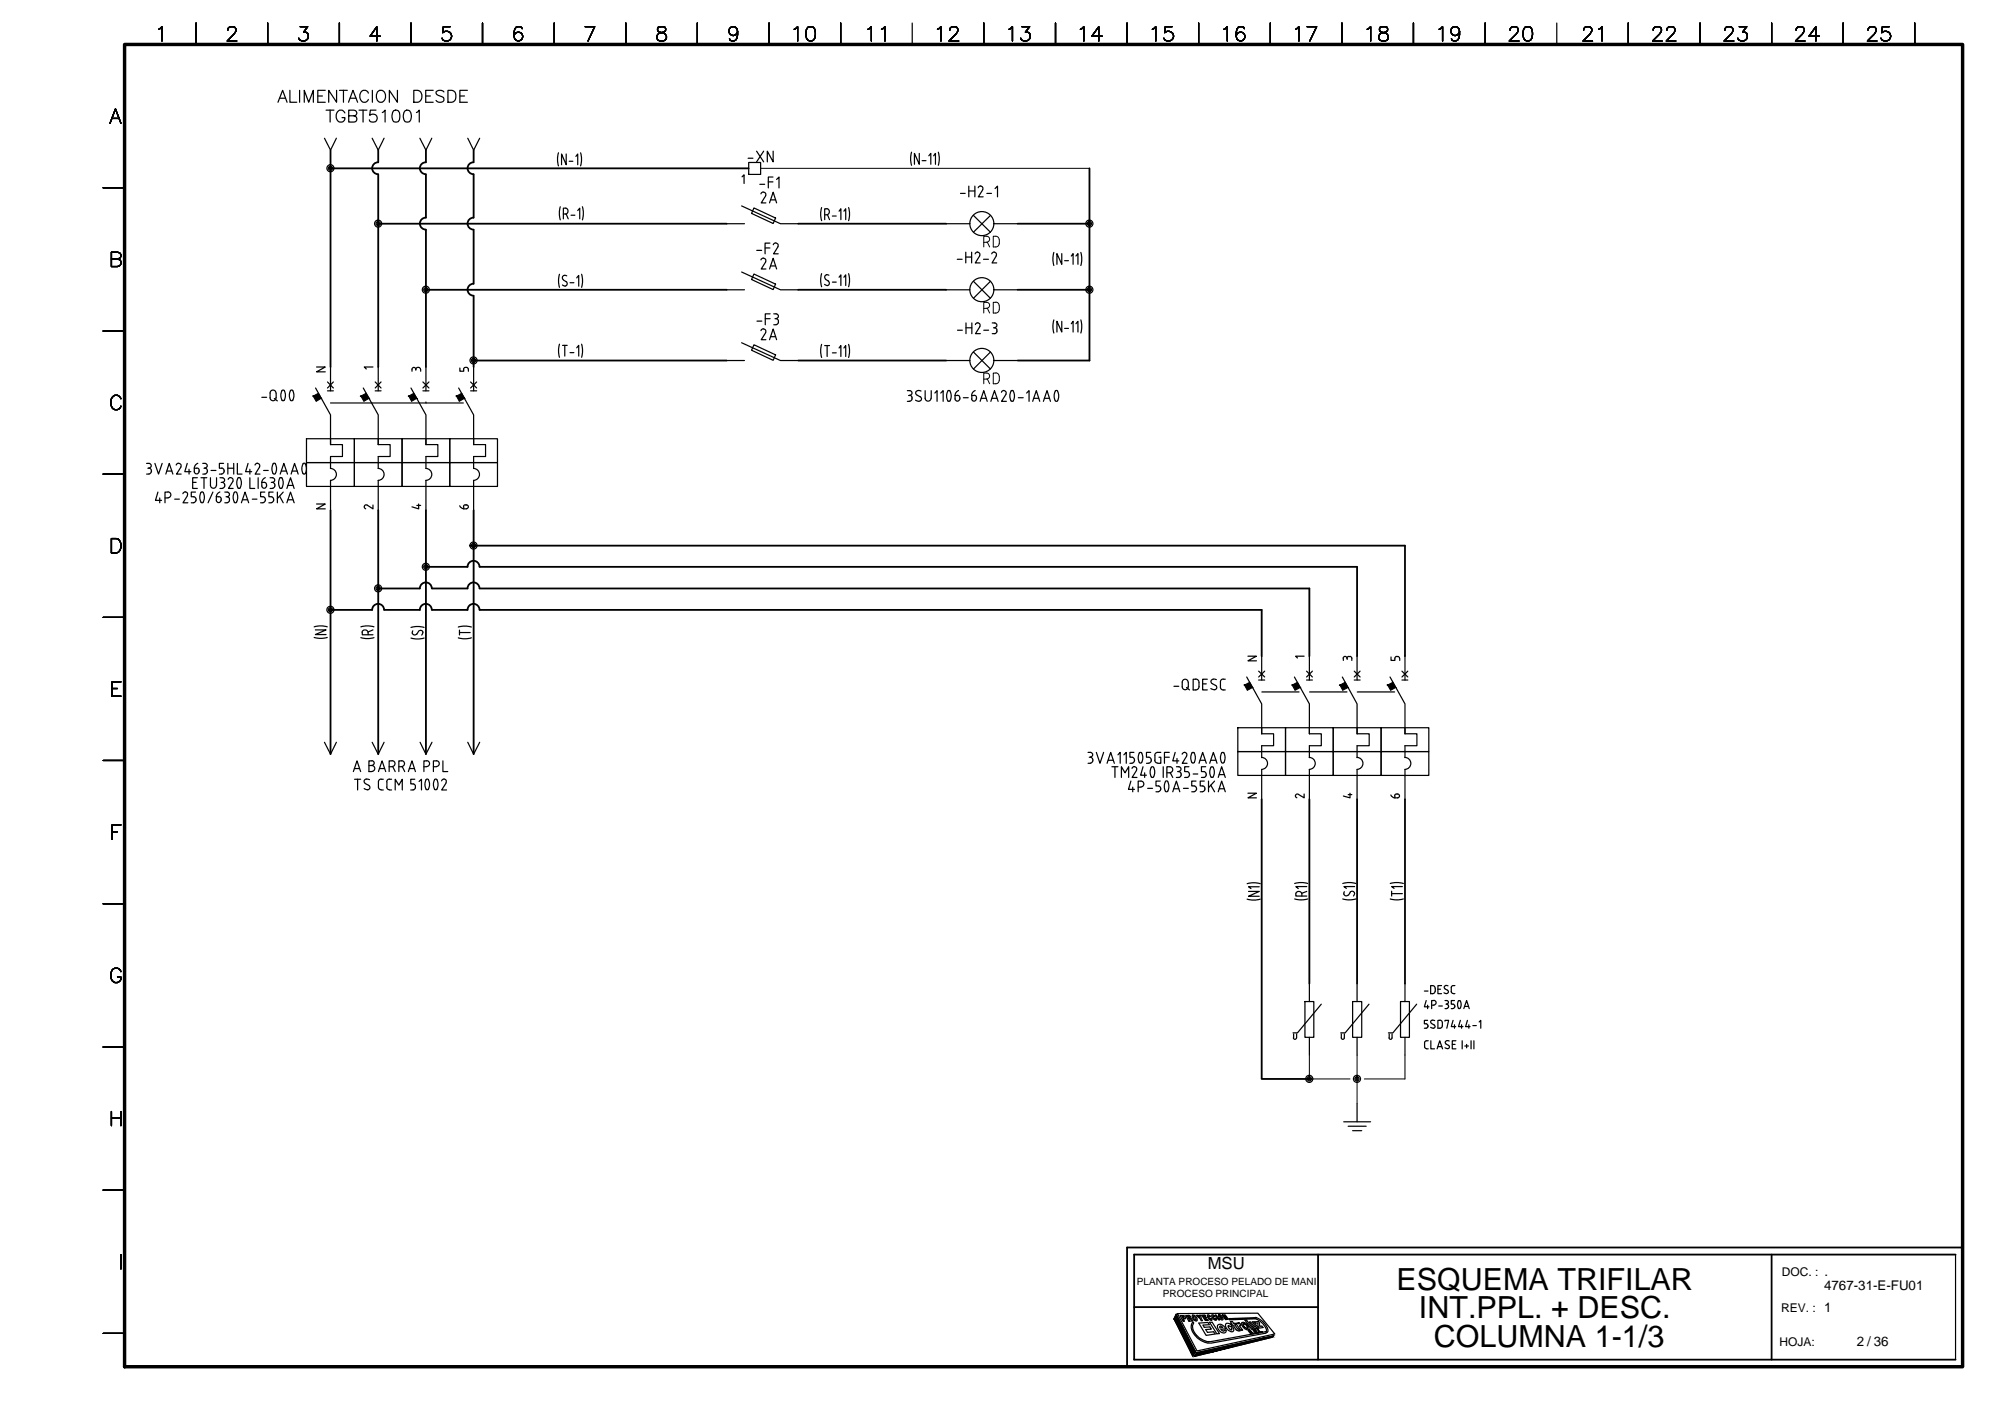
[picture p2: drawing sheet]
<svg xmlns="http://www.w3.org/2000/svg" width="420mm" height="297mm" viewBox="0 0 420 297" stroke-linecap="round" stroke-linejoin="round" font-family="sans-serif">
<defs><g id="words">
<g font-size="6.4">
<text x="292.5" y="270.2">ESQUEMA TRIFILAR</text>
<text x="297.2" y="276.1">INT.PPL. + DESC.</text>
<text x="300.3" y="282.2">COLUMNA 1-1/3</text>
</g>
<text font-size="3.5" x="253" y="265.7">MSU</text>
<g font-size="2.8">
<text x="382.1" y="270.3">4767-31-E-FU01</text>
<text x="388.9" y="282">2 / 36</text>
</g>
<g font-size="2.5">
<text x="373.2" y="267.3">DOC. : .</text>
<text x="373.1" y="274.9">REV. : 1</text>
<text x="372.7" y="281.9">HOJA:</text>
</g>
<g font-size="2.1">
<text x="238.1" y="269.2">PLANTA PROCESO PELADO DE MANI</text>
<text x="243.6" y="271.8">PROCESO PRINCIPAL</text>
</g>
</g></defs>
<g fill="none" stroke="#000" stroke-width=".38">
<path d="M69.2 31.5v45.4M69.2 35.3h87.6M79.2 31.5v2.5a1.25 1.25 0 0 0-1.3 1.2 1.25 1.25 0 0 0 1.3 1.3M79.2 36.5v40.4M89.2 34a1.25 1.25 0 0 0-1.3 1.2 1.25 1.25 0 0 0 1.3 1.3M89.2 31.5v2.5M89.2 36.5v9.1M99.2 31.5v2.5a1.25 1.25 0 0 0-1.3 1.2 1.25 1.25 0 0 0 1.3 1.3M99.2 36.5v9.1a1.25 1.25 0 0 0-1.3 1.2 1.25 1.25 0 0 0 1.3 1.3M228.2 35.3v40.2h-15M79.2 46.9h73M89.2 45.6a1.25 1.25 0 0 0-1.3 1.2 1.25 1.25 0 0 0 1.3 1.3"/>
<path d="M89.2 48.1v28.8M99.2 48.1v11.3a1.25 1.25 0 0 0-1.3 1.3 1.25 1.25 0 0 0 1.3 1.2M167.2 46.9h31M213.2 46.9h15M89.2 60.7h63M99.2 62v14.9M99.2 75.5h53M167.2 60.7h31M167.2 75.5h31M213.2 60.7h15M69.2 106.9v51.1M79.2 106.9v51.1"/>
<path d="M89.2 106.9v51.1M89.2 118.7h8.7M98.4 114.3h195.9v23.2M99.2 106.9v51.1M100.4 118.7a1.25 1.25 0 0 0-1.2-1.2 1.25 1.25 0 0 0-1.3 1.2M100.5 118.7h183.7v18.8M80.4 127.7a1.25 1.25 0 0 0-1.2-1.2 1.25 1.25 0 0 0-1.3 1.2l-8.7 .1M90.4 127.7a1.25 1.25 0 0 0-1.2-1.2 1.25 1.25 0 0 0-1.3 1.2l-7.4 .1M90.4 123.3a1.25 1.25 0 0 0-1.2-1.3 1.25 1.25 0 0 0-1.3 1.3h-8.7M100.4 127.7a1.25 1.25 0 0 0-1.2-1.2 1.25 1.25 0 0 0-1.3 1.2l-7.4 .1M100.4 123.3a1.25 1.25 0 0 0-1.2-1.3 1.25 1.25 0 0 0-1.3 1.3h-7.4M100.5 127.8h163.8v9.7"/>
<path d="M100.5 123.3h173.7v14.2M264.3 167.4v58.6h9.9M274.2 167.4v38.6M284.2 167.4v38.6M294.3 167.4v38.6M237.5 273.8h38.6M276.1 262.8v22M371.1 262.8v22M409.6 262.8h-172.1v22h172.1M411.1 261.3h-175v25"/>
</g>
<g fill="none" stroke="#000" stroke-width=".25">
<path d="M33.2 6.1l.7-.5v3M41.1 4.8v4.5M47.7 6.3a.65 .65 0 0 1 .6-.7h.6a.71 .71 0 0 1 .4 1.1l-1.7 1.9h2M56.1 4.8v4.5M60.7 18.9v2.5h1.5M62.8 18.9v2.5M62.9 5.6h1.5l-.8 1.1a.93 .93 0 0 1 1 .9 .93 .93 0 0 1-.9 1 .93 .93 0 0 1-1.1-.6M68.1 18.9h-1.5v2.5h1.5M70.5 18.9v2.5l-1.7-2.5v2.5M71.1 4.8v4.5M71.1 18.9h1.6M71.9 18.9v2.5"/>
<path d="M77.1 19.5a.91 .91 0 0 0-1-.6 .91 .91 0 0 0-.7 1 1.12 1.12 0 0 0 .2 1.1 1.12 1.12 0 0 0 1.2 .3l.3-.5M78 18.9v2.5M79.1 19.3a1.05 1.05 0 0 1 1.3-.2 1.05 1.05 0 0 1 .3 1.3 .95 .95 0 0 1-.9 1 .95 .95 0 0 1-1-1zM79.6 7.6h-2.1l1.4-2v3M83.2 18.9v2.5l-1.7-2.5v2.5M86.1 4.8v4.5M86.7 18.9h.8a1.32 1.32 0 0 1 .9 1.3 1.32 1.32 0 0 1-.9 1.2h-.8zM90.7 18.9h-1.5v2.5h1.5M93 19.3a1.12 1.12 0 0 0-1.7 0 .62 .62 0 0 0 .5 .7l1 .4a.59 .59 0 0 1 0 .9 1.11 1.11 0 0 1-1.5-.3M93.8 18.9h.9a1.35 1.35 0 0 1 .8 1.3 1.35 1.35 0 0 1-.8 1.2h-.9zM94.3 5.6h-1.4l-.2 1.3a1.06 1.06 0 0 1 1.6-.1 1.06 1.06 0 0 1-.2 1.6 1.06 1.06 0 0 1-1.5-.4M97.9 18.9h-1.6v2.5h1.6"/>
<path d="M101.1 4.8v4.5M109.4 6a.88 .88 0 0 0-1.3-.3 2.77 2.77 0 0 0-.3 2.4 .91 .91 0 0 0 1.5 .2 .91 .91 0 0 0-.4-1.5 .91 .91 0 0 0-1.2 .8M116.1 4.8v4.5M122.6 5.6h2l-1.4 3M131.1 4.8v4.5M137.9 5.7a.63 .63 0 0 0 .2 1 1.2 1.2 0 0 1 1.5 1.3 1.03 1.03 0 0 1-1.2 .6 1.03 1.03 0 0 1-.8-1 1.27 1.27 0 0 1 1.4-.9 .63 .63 0 0 0 .3-1l-.4-.1zM146.1 4.8v4.5M154.5 6.6a.91 .91 0 0 1-1.3 .7 .91 .91 0 0 1-.3-1.4 .91 .91 0 0 1 1.5 .1 2.77 2.77 0 0 1-.3 2.4 .81 .81 0 0 1-1.3-.3M161.1 4.8v4.5M166.3 6.1l.8-.5v3M169.2 5.7a1.02 1.02 0 0 1 1.5 .4 2.57 2.57 0 0 1-.3 2.3 .94 .94 0 0 1-1.5-.4 2.57 2.57 0 0 1 .3-2.3zM176.1 4.8v4.5"/>
<path d="M181.8 6.1l.7-.5v3M184.6 6.1l.7-.5v3M191.1 4.8v4.5M196.4 6.1l.7-.5v3M198.9 6.3a.65 .65 0 0 1 .6-.7h.6a.71 .71 0 0 1 .4 1.1l-1.7 1.9h2M206.1 4.8v4.5M211.3 6.1l.8-.5v3M214.1 5.6h1.6l-.9 1.1a.94 .94 0 0 1 1 .9 .94 .94 0 0 1-.9 1 .86 .86 0 0 1-1.1-.6M221.1 4.8v4.5M226.3 6.1l.7-.5v3M230.9 7.6h-2.2l1.4-2v3M236.1 4.8v4.5"/>
<path d="M241.4 6.1l.7-.5v3M245.5 5.6h-1.4l-.2 1.3a1.07 1.07 0 0 1 1.7 0 1.07 1.07 0 0 1-.3 1.6 1.07 1.07 0 0 1-1.5-.5M251.1 4.8v4.5M256.3 6.1l.8-.5v3M260.6 6a.88 .88 0 0 0-1.3-.3 2.77 2.77 0 0 0-.2 2.4 .93 .93 0 0 0 1.5 .2 .93 .93 0 0 0-.4-1.5 .93 .93 0 0 0-1.3 .8M266.1 4.8v4.5M271.4 6.1l.6-.5v3M273.8 5.6h2l-1.5 3M281.1 4.8v4.5M286.4 6.1l.7-.5v3M289.1 5.7a.63 .63 0 0 0 .3 1 1.19 1.19 0 0 1 1.4 1.3 1.03 1.03 0 0 1-1.2 .6 1.03 1.03 0 0 1-.8-1 1.29 1.29 0 0 1 1.4-.9 .63 .63 0 0 0 .3-1l-.4-.1zM296.1 4.8v4.5"/>
<path d="M301.4 6.1l.7-.5v3M305.7 6.6a.93 .93 0 0 1-1.3 .7 .93 .93 0 0 1-.3-1.4 .93 .93 0 0 1 1.5 .1 2.77 2.77 0 0 1-.3 2.4 .81 .81 0 0 1-1.3-.3M311.1 4.8v4.5M316.3 6.3a.65 .65 0 0 1 .5-.7h.6a.71 .71 0 0 1 .5 1.1l-1.8 1.9h2M319.4 5.7a1.02 1.02 0 0 1 1.5 .4 2.57 2.57 0 0 1-.3 2.3 .94 .94 0 0 1-1.5-.4 2.57 2.57 0 0 1 .3-2.3zM326.1 4.8v4.5M331.7 6.3a.74 .74 0 0 1 .6-.7h.5a.71 .71 0 0 1 .5 1.1l-1.7 1.9h2M334.8 6.1l.7-.5v3M341.1 4.8v4.5M346.3 6.3a.74 .74 0 0 1 .6-.7h.5a.7 .7 0 0 1 .5 1.1l-1.8 1.9h2M349.1 6.3a.65 .65 0 0 1 .6-.7h.6a.71 .71 0 0 1 .4 1.1l-1.7 1.9h2M356.1 4.8v4.5"/>
<path d="M361.3 6.3a.65 .65 0 0 1 .5-.7h.6a.71 .71 0 0 1 .5 1.1l-1.8 1.9h2M364.3 5.6h1.6l-.9 1.1a.94 .94 0 0 1 1 .9 .94 .94 0 0 1-.9 1 .93 .93 0 0 1-1.1-.6M371.1 4.8v4.5M376.2 6.3a.74 .74 0 0 1 .6-.7h.5a.71 .71 0 0 1 .5 1.1l-1.7 1.9h2M381.1 7.6h-2.2l1.4-2v3M386.1 4.8v4.5M391.3 6.3a.74 .74 0 0 1 .6-.7h.5a.71 .71 0 0 1 .4 1.1l-1.7 1.9h2M395.7 5.6h-1.4l-.2 1.3a1.07 1.07 0 0 1 1.7 0 1.07 1.07 0 0 1-.3 1.6 1.07 1.07 0 0 1-1.5-.5M401 4.8v4.5M21.6 39.3h4.5M23 25.8l1.2-3 1.1 3M23.5 24.8h1.4"/>
<path d="M58.2 21.4l1-2.5 .9 2.5M58.6 20.6h1.2M63.7 21.4v-2.5l1 2.5 .9-2.5v2.5M66.6 20.1h.9M68 29l1.2 2.5 1.3-2.5M68.3 23.1h1.6M69.1 23.1v2.5M72.2 23.7a.94 .94 0 0 0-1-.6 .94 .94 0 0 0-.8 .9 1.12 1.12 0 0 0 .3 1.2 1.12 1.12 0 0 0 1.2 .3l.3-.5v-.4h-.6M73 21.4l.9-2.5 1 2.5M73 24.3l1.5-.1a.58 .58 0 0 0 0-1l-1.5-.1v2.5h1.1a.66 .66 0 0 0 .7-.7 .66 .66 0 0 0-.7-.6M73.3 20.6h1.3M75.2 23.1h1.6"/>
<path d="M76 23.1v2.5M77.9 29l1.3 2.5 1.2-2.5M78.8 23.1h-1.2l-.2 1.1a.88 .88 0 0 1 1.4-.1 .88 .88 0 0 1-.1 1.3 .88 .88 0 0 1-1.3-.3M80.1 23.6l.6-.5v2.5M82.4 23.2a.82 .82 0 0 1 1.3 .4 2.33 2.33 0 0 1-.3 1.9 .86 .86 0 0 1-1.2-.4 2.12 2.12 0 0 1 .2-1.9zM84.9 23.2a.78 .78 0 0 1 1.1 .4 1.97 1.97 0 0 1-.2 1.9 .86 .86 0 0 1-1.2-.4 1.97 1.97 0 0 1 .3-1.9zM87.2 23.6l.6-.5v2.5M87.9 29l1.3 2.5 1.2-2.5M89.2 20.1h.9M96.3 20.1h1M98 29l1.2 2.5 1.3-2.5M117 32l-.2 1.4 .2 1.4"/>
<path d="M118.6 32.3v2.2l-1-2.2v2.2M119.2 33.8h.8M120.6 32.8l.4-.5v2.2M121.6 32l.2 1.4-.2 1.4M155.4 37l.4-.4v1.8M156.7 33.1h1M156.8 34h2.5v2.5h-2.5zM158.5 31.7l1.4 2.2M159.1 38.6h1.1M159.9 31.7l-1.4 2.2M160.9 38.1h1M161.9 37.1h-1v2.3"/>
<path d="M161.9 31.7v2.2l-1.2-2.2v2.2M162.7 37.6l.5-.5v2.3M190.9 31.9l-.2 1.4 .2 1.3M192.5 32.1v2.3l-1-2.3v2.3M193.1 33.7h.8M194.5 32.6l.5-.5v2.3M195.6 32.6l.3-.5v2.3M196.5 31.9l.2 1.4-.2 1.3M202.9 39v2.2M204.2 39v2.2M205.4 39l.4 .2v.5M205.4 38.9l-.5 .4"/>
<path d="M205.8 39.8l-.9 1.4h1M208.4 39.5l.5-.5v2.2M23.3 54.3h1.3l.4-.2a.68 .68 0 0 0 0-1.1l-1.7-.2v3h1.3l.4-.1a.77 .77 0 0 0 .3-.9 .77 .77 0 0 0-.7-.5M117.2 57.4l-.2 1.4 .2 1.4M117.4 43.3l-.2 1.4 .2 1.4M117.8 59.7l.6 .2M118 44.8h.5a.63 .63 0 0 0 .5-.6 .63 .63 0 0 0-.5-.6h-.5v2.2M118 58.7l.6 .3M118.2 57.7a.51 .51 0 0 0-.4 .4 .51 .51 0 0 0 .2 .5M118.2 57.7l.5 .1M118.6 59l.2 .3a.47 .47 0 0 1-.4 .6M118.6 44.8l.4 1"/>
<path d="M119.4 59.2h.8M119.6 45.1h.8M120.8 58.2l.4-.5v2.2M121 44.1l.4-.5v2.2M121.8 57.4l.2 1.4-.2 1.4M122 43.3l.2 1.4-.2 1.4M152.2 46.9h3.7M155.3 43.1l8.2 3.8h3.7M155.3 57l8.2 3.7h3.7M157.9 43.6l4.5 2.1-.5 1.1-4.5-2.1zM157.9 57.4l4.5 2.1-.5 1.2-4.5-2.2zM158.5 52.5h1"/>
<path d="M159.9 40.2l-.5 .4M159.9 54.1l-.5 .3M159.9 40.3l.5 .2-.1 .5M159.9 54.1l.5 .3-.1 .4M160.2 51.9h1.1M160.4 41l-1 1.5h1M160.4 54.9l-1 1.4h1M161.2 42.5l.7-2.2 .8 2.2M161.2 56.3l.7-2.2 .8 2.2M161.3 50.9h-1.1v2.3M161.4 41.9h1M161.4 55.7h1"/>
<path d="M162.5 50.9l-.5 .4M162.5 50.9l.4 .3v.5M163 51.7l-1 1.5h1M172.1 43.5l-.2 1.4 .2 1.3M172.1 57.3l-.2 1.4 .2 1.4M172.7 45h.5M172.9 58.5l.6 .4M173.1 57.5l.5 .2M173.1 57.6a.51 .51 0 0 0-.4 .4 .51 .51 0 0 0 .3 .5M173.2 43.7a.63 .63 0 0 1 .5 .6 .63 .63 0 0 1-.5 .7M173.2 43.7h-.5v2.3M173.3 45l.5 1"/>
<path d="M173.5 58.9a.53 .53 0 0 1 0 .8 .53 .53 0 0 1-.8-.1M174.3 45.3h.8M174.3 59.1h.8M175.7 44.2l.4-.5v2.3M175.7 58.1l.4-.5v2.2M176.8 44.2l.3-.5v2.3M176.8 58.1l.3-.5v2.2M177.7 43.5l.2 1.4-.2 1.3M177.7 57.3l.2 1.4-.2 1.4M198.2 46.9h5M200.5 54.3h1M201.2 40.5h1"/>
<path d="M202.3 52.8v2.3M202.3 53.8h1.2M202.9 40h1.3M203.5 52.8v2.3M203.9 45.1l3.5 3.5M203.9 58.9l3.5 3.6M204.8 52.8l.4 .3v.5M204.8 52.8l-.6 .4M205.2 53.6l-.9 1.5h1M206 54.3h1M206.7 40.5h1M207.4 45.1l-3.5 3.5"/>
<path d="M207.4 58.9l-3.5 3.6M208.2 46.9h5M208.2 52.8l.5 .3-.1 .5M208.2 52.8l-.5 .4M208.7 53.6l-.9 1.5h1M220.7 52.9l-.2 1.4 .2 1.3M222.4 53.1v2.3l-1-2.3v2.3M223 54.6h.8M224.4 53.6l.4-.5v2.3M225.4 53.6l.4-.5v2.3M226.4 52.9l.2 1.4-.2 1.3M21.6 69.3h4.5"/>
<path d="M66.3 76.9h1.8l-1.8 1h1.8M69.2 76.9v5M78.1 76.9h-1.8l.4 .4M79.2 76.9v5M86.3 77.4v.4M87.1 77.4v.2M87.7 77l.4 .4M87.7 77a.45 .45 0 0 0-.6 .4 .4 .4 0 0 0-.4-.4 .4 .4 0 0 0-.4 .4M88.1 77.4v.4M89.2 76.9v5M96.3 77.1v.7h.8v-.4M97.1 77.4a.52 .52 0 0 1 .5-.4 .52 .52 0 0 1 .5 .4"/>
<path d="M98.1 77.4v.4M99.2 76.9v5M117.2 72.1l-.2 1.4 .2 1.3M117.8 72.3h1M118.3 72.3v2.3M119.4 73.9h.8M120.8 72.9l.4-.6v2.3M121.8 72.1l.2 1.4-.2 1.3M152.2 60.7h3.7M152.2 75.5h3.7M155.3 71.8l8.2 3.7h3.7M157.9 72.2l4.5 2.1-.5 1.2-4.5-2.1z"/>
<path d="M158.6 67.3h1M159.9 68.9l-.5 .4M159.9 68.9l.5 .3-.1 .5M160.3 66.8h1M160.4 69.7l-1 1.5h1M161.2 71.2l.7-2.3 .8 2.3M161.3 65.7h-1v2.3M161.4 70.5h1M162.1 65.7h.5M162.1 68h.5M162.3 66.8h.3M162.6 65.7a.49 .49 0 0 1 .4 .5 .49 .49 0 0 1-.4 .5"/>
<path d="M162.6 66.8l.4 .2v.2M163 67.3a.55 .55 0 0 1-.4 .7M172.1 72.1l-.2 1.4 .2 1.4M172.7 72.4h1.1M173.2 72.4v2.3M174.3 73.9h.8M175.7 72.9l.4-.5v2.3M176.8 72.9l.3-.5v2.3M177.7 72.1l.2 1.4-.2 1.4M198.2 60.7h5M198.2 75.5h5M200.5 69.2h1.1"/>
<path d="M202.3 67.6v2.3M202.3 68.7h1.3M203.6 67.6v2.3M203.9 73.7l3.5 3.6M204.8 67.6l.4 .3v.5M204.8 67.6l-.5 .4M205.2 68.4l-.9 1.5h1M206.1 69.2h1M207.4 73.7l-3.5 3.6M207.8 67.6h.5M207.8 69.9h.5M208.1 68.7h.2"/>
<path d="M208.2 60.7h5M208.2 75.5h5M208.3 67.6a.49 .49 0 0 1 .5 .5 .49 .49 0 0 1-.5 .5 .63 .63 0 0 1 .5 .8M208.8 69.4l-.2 .4-.3 .1M220.7 67l-.2 1.4 .2 1.4M222.4 67.3v2.3l-1-2.3v2.3M223 68.8h.8M224.4 67.8l.4-.5v2.3M225.4 67.8l.4-.5v2.3M226.4 67l.2 1.4-.2 1.4M21.6 99.3h4.5M25.3 83.5a1.09 1.09 0 0 0-1.2-.7 1.09 1.09 0 0 0-.9 1.1 1.3 1.3 0 0 0 .3 1.5 1.3 1.3 0 0 0 1.4 .3l.4-.6"/>
<path d="M30.7 97.1h.5a.49 .49 0 0 1 .5 .5 .49 .49 0 0 1-.5 .4l.4 .3 .1 .2M30.7 99.3h.5M31 98.1h.2M31.7 98.8l-.3 .4-.2 .1M31.7 98.6v.2M32.4 97.1l.8 2.2 .8-2.2M34.7 99.3l.7-2.2 .8 2.2M34.9 98.7h1.1M37.4 97l-.5 .4M37.5 97.1l.4 .2v.5M37.9 97.8l-.9 1.5h.9M39.2 97.1l-.5 1.7h1.3"/>
<path d="M39.6 98.3v1M41.2 98.1h-.5v.7a.49 .49 0 0 0 .5 .5 .49 .49 0 0 0 .5-.5M41.2 98a.53 .53 0 0 1 .5 .8M41.4 97.1a1.12 1.12 0 0 0-.7 .9M42.5 97.1h.4a.49 .49 0 0 1 .5 .5 .49 .49 0 0 1-.5 .4l.4 .3 .1 .2M42.5 99.3h.4M42.7 98.1h.2M43.4 98.8l-.2 .4-.3 .1M43.4 98.6v.2M44.2 98.6h1M45.9 99.3h.6M46.4 98l.5 .3v.2"/>
<path d="M46.8 97.1h-.9v1h.6M46.9 98.8l-.2 .4-.3 .1M47 98.6v.2M47.7 98.1h1.3M47.7 97.1v2.2M49 97.1v2.2M49.7 97.1v2.2h1M52 97.1l-.6 1.7h1.3M52.3 98.3v1M53.9 97.1l.3 .1 .2 .5-1 1.6h1.1M53.9 97l-.5 .4M54.8 83.2h1.1"/>
<path d="M55.2 98.6h1M56.6 83.3a.61 .61 0 0 0 .6 .6 .61 .61 0 0 0 .6-.6M57.2 97.2a1.7 1.7 0 0 0 .2 2.1l.3-.1M57.5 83.5l.6 .5M57.7 97.2a2.1 2.1 0 0 1 0 2M57.7 97.2l-.3-.2-.2 .2M57.8 82.3a.61 .61 0 0 0-.6-.6 .61 .61 0 0 0-.6 .6v1.1M57.8 82.3v1.1M58.7 99.3l.8-2.2 .7 2.2M58.9 98.7h1.1M59.2 81.7h.1a1.53 1.53 0 0 1 0 2.2 1.66 1.66 0 0 1-.1-2.2zM60.9 81.7h.2a1.53 1.53 0 0 1 0 2.2 1.66 1.66 0 0 1-.2-2.2z"/>
<path d="M61 99.3l.7-2.2 .8 2.2M61.2 98.7h1M63.5 97.2a1.7 1.7 0 0 0 .2 2.1l.3-.1 .1-.4a2.1 2.1 0 0 0-.2-1.6M64 97.2l-.3-.2-.3 .2M64.2 96.9h10v5h-10zM64.2 91.9h10v5h-10zM66.1 81.3l3.1 5.6v6.2M68.6 80l1.2 1.3M68.6 81.9h1.2M69.2 93.1h2.5v2.5h-2.5v2.5a1.25 1.25 0 0 1 1.3 1.3 1.25 1.25 0 0 1-1.3 1.2v6.3M69.2 91.9v1.2M69.2 84.4h27.8"/>
<path d="M69.8 80l-1.2 1.3M74.2 96.9h10v5h-10zM74.2 91.9h10v5h-10zM76.1 81.3l3.1 5.6v6.2M78.6 81.9h1.2M78.6 80l1.2 1.3M79.2 93.1h2.5v2.5h-2.5v2.5a1.25 1.25 0 0 1 1.2 1.3 1.25 1.25 0 0 1-1.2 1.2v6.3M79.2 91.9v1.2M79.8 80l-1.2 1.3M84.2 96.9h10v5h-10zM84.2 91.9h10v5h-10zM86.1 81.3l3.1 5.6v6.2"/>
<path d="M88.6 81.9h1.2M88.6 80l1.2 1.3M89.2 98.1a1.25 1.25 0 0 1 1.2 1.3 1.25 1.25 0 0 1-1.2 1.2M89.2 93.1h2.5v2.5h-2.5v2.5M89.2 84.4h.1M89.2 91.9v1.2M89.8 80l-1.2 1.3M94.2 96.9h10v5h-10zM94.2 91.9h10v5h-10zM96.1 81.3l3.1 5.6v6.2M98.6 81.9h1.2M98.6 80l1.2 1.3"/>
<path d="M99.2 93.1h2.5v2.5h-2.5v2.5a1.25 1.25 0 0 1 1.2 1.3 1.25 1.25 0 0 1-1.2 1.2v6.3M99.2 91.9v1.2M99.8 80l-1.2 1.3M190 81.8h.5a.49 .49 0 0 1 .5 .5 .49 .49 0 0 1-.5 .5 .63 .63 0 0 1 .5 .6 .63 .63 0 0 1-.5 .6M190 84.1h.6M190.3 82.8h.3M191.8 83.8l.7 .3M192.1 82.8l.7 .3M192.3 81.8a.49 .49 0 0 0-.5 .4 .49 .49 0 0 0 .3 .6M192.3 81.8l.6 .1M192.7 83.1a.49 .49 0 0 1 .3 .6 .49 .49 0 0 1-.5 .3M193.8 81.8v1.6a.61 .61 0 0 0 .6 .6 .61 .61 0 0 0 .6-.6"/>
<path d="M195 81.8v1.6M195.8 82.3l.5-.5v2.3M197 82.3l.5-.5v2.3M198.5 82a1.7 1.7 0 0 0 .2 2.1l.3-.2 .1-.3a2.1 2.1 0 0 0-.1-1.6M199 81.9l-.3-.1-.2 .1M200.5 82.8a.44 .44 0 0 1 .5 .5M200.5 82.8h-.5v.7a.49 .49 0 0 0 .5 .5 .49 .49 0 0 0 .5-.5M200.8 81.8a1.12 1.12 0 0 0-.8 1M201.1 83.3v.3M201.8 83.3h1M204 82.8h-.4l-.1 .7a.49 .49 0 0 0 .5 .5 .49 .49 0 0 0 .5-.5M204 82.8a.53 .53 0 0 1 .5 .8"/>
<path d="M204.3 81.8a1.12 1.12 0 0 0-.8 1M205.3 84.1l.8-2.3 .7 2.3M205.5 83.4h1.1M207.5 84.1l.8-2.3 .8 2.3M207.7 83.4h1.1M210.3 81.8l.4 .3v.5M210.3 81.8l-.5 .4M210.7 82.6l-.9 1.5h1M211.8 82a1.7 1.7 0 0 0 .2 2.1l.3-.2M212.2 82a2.1 2.1 0 0 1 0 1.9M212.3 81.9l-.3-.1-.3 .1M213.3 83.3h1"/>
<path d="M215 82.3l.5-.5v2.3M216.3 84.1l.8-2.3 .7 2.3M216.5 83.4h1.1M218.5 84.1l.8-2.3 .7 2.3M218.8 83.4h1M221 82a1.7 1.7 0 0 0 .3 2.1l.2-.2M221.5 82a2.1 2.1 0 0 1 0 1.9M221.5 81.9l-.2-.1-.3 .1M23.3 112.8h1.1a1.63 1.63 0 0 1 .6 2.6l-.2 .3-.4 .1h-1.1zM33.1 103.1l-.5 1.7h1.2M33.5 104.3v1M34.6 104.3h.6"/>
<path d="M35.2 103a.61 .61 0 0 1 .6 .7 .61 .61 0 0 1-.6 .6M35.2 103.1h-.6v2.2M36.6 104.6h1M38.3 103.4a.5 .5 0 0 1 .7-.3 .5 .5 0 0 1 .2 .7M39.3 103.8l-1 1.5h1M40.1 105.3h.5M40.4 101h.7M40.5 104.1l.5 .2v.2M41 103.1h-.9v1h.5M41 104.8l-.2 .4-.3 .1M41.1 104.6v.2M41.3 100.1h-.9v2.2h.9"/>
<path d="M42.1 103.2l.4-.1 .2 .5a2.1 2.1 0 0 1-.1 1.6M42.1 105.2l.2 .1 .3-.1M42.1 103.2a2.1 2.1 0 0 0 0 2M42.1 100.1h1.2M42.7 100.1v2.2M44.1 100.1v1.6a.61 .61 0 0 0 .6 .6 .61 .61 0 0 0 .6-.6M44.6 103.1l-1 2.2M45.3 104.8a.49 .49 0 0 0 .5 .5 .49 .49 0 0 0 .5-.5M45.3 104.1h.5a.53 .53 0 0 1 .5 .7M45.3 104.1v.7M45.4 100.1v1.6M46.1 103.1a1.12 1.12 0 0 0-.8 .9"/>
<path d="M46.1 100.1h.5M46.1 102.3h.5M46.3 101h.3M46.6 100.1a.49 .49 0 0 1 .4 .5 .49 .49 0 0 1-.4 .4l.4 .3v.2M47 101.8l-.2 .4-.2 .1M47.1 103.1h.5a.49 .49 0 0 1 .5 .5 .49 .49 0 0 1-.5 .5M47.1 101.6v.2M47.3 104.1h.3M47.6 104.1l.4 .2 .1 .2M48.1 104.8l-.3 .4-.7 .1M48.1 104.6v.2M48.3 100l-.5 .4"/>
<path d="M48.3 100.1l.5 .2v.5M48.8 100.8l-.9 1.5h.9M49.1 105.2l.2 .1 .3-.1M49.5 103.2a2.1 2.1 0 0 1 0 2M49.6 103.2l-.3-.2a1.55 1.55 0 0 0-.2 2.2M49.8 100.2l.4-.1 .3 .4a2.1 2.1 0 0 1-.2 1.6M49.8 102.2l.3 .1 .2-.1M49.8 100.2a2.1 2.1 0 0 0 0 1.9M50.6 105.3l.7-2.2 .8 2.2M50.8 104.7h1.1M52.3 100.1v2.2h1.1M52.8 104.6h1"/>
<path d="M54.1 100.1v2.2M54.8 101v.8a.49 .49 0 0 0 .5 .5 .49 .49 0 0 0 .5-.5M54.8 101h.5M55.3 101.1a.44 .44 0 0 1 .5 .5M55.5 103.1h-.9v1h.7l.3 .4M55.6 104.8l-.3 .4-.7 .1M55.6 100.1a1.12 1.12 0 0 0-.8 .9M55.6 104.6v.2M55.9 101.6v.2M56.6 100.1h.5a.49 .49 0 0 1 .4 .5 .49 .49 0 0 1-.4 .4M56.6 102.3h.5M56.8 101h.3"/>
<path d="M57.1 101l.4 .3v.2M57.2 103.1h-.9v1h.7l.3 .4M57.3 104.8l-.2 .4-.8 .1M57.3 104.6v.2M57.5 101.8l-.2 .4-.2 .1M57.6 101.6v.2M58.1 103.1v2.2M58.6 103.9l.7 1.4M58.6 102.2l.2 .1 .3-.1M59.1 100.2a2.1 2.1 0 0 1 0 1.9M59.1 100.2l-.3-.2a1.55 1.55 0 0 0-.2 2.1M59.3 103.1l-1.2 1.3"/>
<path d="M60.1 102.3l.7-2.2 .8 2.2M60.1 105.3l.7-2.2 .8 2.2M60.3 101.7h1.1M60.3 104.7h1.1M66.3 105.6h1.8l-1.8 1h1.8M76.3 106.2l.3 .4M78.1 105.8v.8l-1.3-.8-.4 .1-.1 .3M87.3 105.9h.8M87.7 105.6v1l-1.4-.4M89.2 100.6v6.3M96.3 106l.3 .4 .5 .2M97.1 106.2a.47 .47 0 0 1 .6-.4 .47 .47 0 0 1 .2 .7l-.2 .1"/>
<path d="M97.1 106.2v.4h.6M21.6 129.3h4.5M65.8 133.5l1.4 .2 1.3-.2M65.8 131.3l1.4-.2 1.3 .2M66.1 132h2.2l-2.2 .9h2.2M75.6 133.6l1.4 .2 1.3-.2M75.6 131.3l1.4-.2 1.3 .2M75.8 132.4a.63 .63 0 0 1 .6-.4 .63 .63 0 0 1 .7 .4M75.9 132.5v.5h2.2M77.1 132.5v.5M78.1 132l-1 .4M86.1 133.7l1.4 .2 1.3-.2"/>
<path d="M86.1 131.4l1.4-.2 1.3 .2M86.4 132.6a.51 .51 0 0 0 .4 .4 .51 .51 0 0 0 .5-.2M86.5 132.1l-.2 .5M87.3 132.8l.4-.5a.53 .53 0 0 1 .8-.1 .53 .53 0 0 1-.2 .8M96 133.6l1.4 .2 1.3-.2M96 131.3l1.4-.2 1.3 .2M96.2 132.5h2.3M96.2 132v1M261.4 137.5h1.8l-1.8 .9h1.8M264.3 137.5v5M273.1 137.5h-1.7l.4 .3M274.2 137.5v5"/>
<path d="M282.2 137.9v.2M282.5 137.5l-.4 .4a.4 .4 0 0 0-.4-.4 .4 .4 0 0 0-.4 .4l.1 .4M282.5 137.5h.3M282.7 137.5l.4 .2v.6M284.2 137.5v5M292.6 137.5l-.4 .2v.6h-.8v-.7M292.6 137.5h.1M292.7 137.5l.4 .4M293.2 137.9v.4M294.3 137.5v5M21.6 159.3h4.5M23.5 144.2h1.1"/>
<path d="M25.3 142.8h-1.8v3h1.8M68 155.5l1.2 2.5 1.3-2.5M77.9 159.3a.51 .51 0 0 1 .5 .6 .51 .51 0 0 1-.5 .5 .61 .61 0 0 1 .6 .6 .61 .61 0 0 1-.6 .6M77.9 159.4h-.6v2.2h.6M77.9 155.5l1.3 2.5 1.2-2.5M82.1 159.3a.61 .61 0 0 1 .6 .7 .61 .61 0 0 1-.6 .6M82.1 159.4h-.6v2.2M84.1 159.3a.61 .61 0 0 1 .6 .7 .61 .61 0 0 1-.6 .6M84.1 159.4h-.6v2.2M88 155.5l1.2 2.5 1.3-2.5M89.4 159.3a.61 .61 0 0 1 .6 .7 .61 .61 0 0 1-.6 .6h-.6M89.4 159.4h-.6v2.2"/>
<path d="M91.4 159.3a.61 .61 0 0 1 .6 .7 .61 .61 0 0 1-.6 .6M91.4 159.4h-.6v2.2M92.8 159.4v2.2h1M98 155.5l1.2 2.5 1.3-2.5M227.9 157.6h.5a.49 .49 0 0 1 .5 .5 .49 .49 0 0 1-.5 .5M227.9 159.9h.5M228.1 158.6h.3M228.4 158.6l.2 .1 .3 .4M228.9 159.4l-.1 .2-.4 .3M228.9 159.1v.3M229.6 157.6l.8 2.3 .8-2.3M231.9 159.9l.7-2.3 .8 2.3"/>
<path d="M232.1 159.3h1.1M234.2 158.1l.4-.5v2.3M235.4 158.1l.5-.5v2.3M236.7 159.9h.4M237.5 157.6h-.8v1l.6 .1 .3 .4M237.6 159.4l-.1 .2-.4 .3M237.6 159.1v.3M238.6 157.7l.4-.1a1.66 1.66 0 0 1-.1 2.3l-.3-.2M238.6 157.7a2.1 2.1 0 0 0 0 2M240.1 159.9h.5M240.6 158.6l.3 .1 .2 .4M241 157.6h-.9v1h.5"/>
<path d="M241.1 159.4l-.1 .2-.4 .3M241.1 159.1v.3M241.9 159.2a.61 .61 0 0 0 .6 .7M241.9 158.2v1.1M242.8 158.6h.3v1.3h-.6M243.1 157.6h-.6a.61 .61 0 0 0-.6 .6M243.9 158.6h1M244.9 157.6h-1v2.3M245.9 143.8h1M246.1 157.6l-.5 1.8h1.3M246.5 158.9v1M247.6 158a.5 .5 0 0 1 .7-.4 .5 .5 0 0 1 .2 .8"/>
<path d="M248.5 144l.6 .5M248.6 158.4l-1 1.5h1M248.8 142.9a.61 .61 0 0 0-.6-.6 .61 .61 0 0 0-.6 .6v1a.61 .61 0 0 0 .6 .6 .61 .61 0 0 0 .6-.6M248.9 142.9v1M249.6 157.7l.4-.1a1.66 1.66 0 0 1-.1 2.3l-.3-.2M249.6 157.7a2.1 2.1 0 0 0 0 2M250.4 142.2a.7 .7 0 0 1 .7 .8v.8a.7 .7 0 0 1-.7 .7h-.5v-2.2h.6M251.1 159.9l.8-2.3 .8 2.3M251.3 159.3h1.1M251.9 143.3h.8M252.9 142.3h-1v2.2h1M253.4 159.9l.7-2.3 .8 2.3"/>
<path d="M253.6 159.3h1.1M254.1 142.3a.49 .49 0 0 0-.5 .4 .49 .49 0 0 0 .3 .5l.7 .4a.5 .5 0 0 1 .2 .7 .5 .5 0 0 1-.7 .1l-.5-.2M254.1 142.2l.7 .2M255.6 144l.3 .4 .7 .1M255.6 142.8v1.2M255.9 157.7l.4-.1a1.66 1.66 0 0 1-.2 2.3l-.2-.2M255.9 157.7a2.1 2.1 0 0 0 0 2M256.2 142.2l-.5 .3-.1 .3M256.2 142.3h.4M259.3 157.4h10v5h-10zM259.3 152.4h10v5h-10zM261.1 141.8l3.2 5.6v6.3"/>
<path d="M263.6 140.6l1.3 1.2M263.6 142.5h1.3M264.2 158.7a1.25 1.25 0 0 1 1.3 1.2 1.25 1.25 0 0 1-1.3 1.3M264.3 153.7h2.5v2.5h-2.5v2.5M264.3 152.4v1.3M264.3 144.9h7.8M264.9 140.6l-1.3 1.2M269.3 157.4h9.9v5h-9.9zM269.3 152.4h9.9v5h-9.9zM271.1 141.8l3.1 5.6v6.3M273.7 142.5h1.2M273.7 140.6l1.2 1.2"/>
<path d="M274.2 158.7a1.25 1.25 0 0 1 1.3 1.2 1.25 1.25 0 0 1-1.3 1.3M274.2 153.7h2.5v2.5h-2.5v2.5M274.2 152.4v1.3M274.3 144.9h7.8M274.9 140.6l-1.2 1.2M279.2 157.4h10.1v5h-10.1zM279.2 152.4h10.1v5h-10.1zM281.1 141.8l3.1 5.6v6.3M283.6 142.5h1.3M283.6 140.6l1.3 1.2M284.2 158.7a1.25 1.25 0 0 1 1.3 1.2 1.25 1.25 0 0 1-1.3 1.3M284.2 153.7h2.6v2.5h-2.6v2.5"/>
<path d="M284.2 152.4v1.3M284.3 144.9h7.8M284.9 140.6l-1.3 1.2M289.3 157.4h10v5h-10zM289.3 152.4h10v5h-10zM291.1 141.8l3.2 5.6v6.3M293.6 142.5h1.3M293.6 140.6l1.3 1.2M294.3 158.7a1.25 1.25 0 0 1 1.2 1.2 1.25 1.25 0 0 1-1.2 1.3M294.3 153.7h2.5v2.5h-2.5v2.5M294.3 152.4v1.3M294.9 140.6l-1.3 1.2"/>
<path d="M23.5 174.2h1.1M25.3 172.8h-1.8v3M74 161.6l.8-2.2 .7 2.2M74.2 161h1.1M74.3 163.2h1.2M74.9 163.2v2.3M76.3 165.2l.7 .2M76.6 164.2l.6 .3a.49 .49 0 0 1 .3 .6 .49 .49 0 0 1-.5 .3M77.3 160.4h.6M77.4 163.3a.62 .62 0 0 0-.8-.1 .62 .62 0 0 0-.2 .8l.1 .1M79.3 161.6l.7-2.2 .8 2.2M79.5 161h1"/>
<path d="M79.9 165.5h.4M80.3 163.2l-.8 .1-.2 .5v1.4l.5 .2M81 164.9l.3 .5h.3M81 163.8v1.1M81.5 160.6h.6M81.6 165.5h.4M82 163.2l-.7 .1-.3 .5M82.3 160.6l.5 1M82.8 165.5v-2.3l.7 1.3 .8-1.3v2.3M83.5 160.6h.6M84.3 160.6l.5 1M85.5 161.6l.8-2.2 .7 2.2"/>
<path d="M85.7 161h1.1M86 165.5h.5M86.5 164.2l.3 .1 .2 .4M86.9 163.2h-.9v1h.5M87 165l-.1 .2-.4 .2M87 164.7v.3M87.8 163.7l.5-.5v2.3M89.7 163.3a2.1 2.1 0 0 1 0 2M89.7 163.3l-.2-.1a1.53 1.53 0 0 0 0 2.2l.2-.1M90.8 160.6h.6M91.5 163.3a2.1 2.1 0 0 1 0 2M91.5 163.3l-.2-.1a1.53 1.53 0 0 0 0 2.2l.2-.1"/>
<path d="M92.5 163.6a.5 .5 0 0 1 .7-.4 .5 .5 0 0 1 .2 .7M93.4 164l-.9 1.5h1M232.9 160.6h1.3M233.5 160.6v2.3M234.9 162.9v-2.3l.7 1.3 .8-1.3v2.3M236.9 163.6l-.5 1.8h1.2M237.1 161a.51 .51 0 0 1 .7-.4 .51 .51 0 0 1 .2 .8l-.9 1.5h1M237.3 164.9v1M238.4 164.9h.6M239 164.8a.61 .61 0 0 0 .6-.6 .61 .61 0 0 0-.6-.6h-.6v2.3M239.4 160.6l-.5 1.8h1.2M239.7 161.9v1"/>
<path d="M240.4 165.1h1M241.6 160.7a2.1 2.1 0 0 1 0 2M241.6 160.7l-.2-.1a1.53 1.53 0 0 0 0 2.3l.2-.2M242.1 165.9h.5M242.6 164.6l.3 .1 .2 .4M243 163.6h-.9v1h.5M243.1 165.3l-.1 .3-.4 .2M243.1 165.1v.3M243.6 160.6v2.3M244.1 163.7a2.1 2.1 0 0 0 0 2M244.4 161.9h.6M244.6 163.7a1.7 1.7 0 0 1-.3 2.2l-.2-.2"/>
<path d="M244.6 163.7l-.3-.1-.2 .1M245 160.6a.61 .61 0 0 1 .6 .6 .61 .61 0 0 1-.6 .6M245 160.6h-.6v2.3M245.1 161.9l.5 1M245.6 165.9l.8-2.3 .7 2.3M245.8 165.2h1.1M246.4 160.6h.5a.49 .49 0 0 1 .5 .5 .49 .49 0 0 1-.5 .5M246.6 161.6a.55 .55 0 0 1 .8 .5M247.4 162.4l-.3 .4-.7 .1M247.4 162.1v.3M247.9 165.1h1M249 160.6h-.9v1l.8 .1 .2 .4"/>
<path d="M249.1 162.4l-.2 .4-.8 .1M249.1 162.1v.3M249.6 165.9h.5M249.9 162.1h1M250.1 164.6l.4 .3 .1 .2M250.5 163.6h-.9v1h.5M250.6 165.3l-.3 .5h-.2M250.6 165.1v.3M251.4 165.9h.5M251.9 164.6l.4 .3 .1 .2M252.2 163.6h-.8v1h.5M252.4 165.3l-.3 .5h-.2"/>
<path d="M252.4 165.1v.3M252.5 160.6h-.9v1l.8 .1 .2 .4M252.6 162.4l-.2 .4-.8 .1M252.7 162.1v.3M253.1 163.6v2.3M253.6 164.5l.8 1.4M253.6 160.7l.4-.1a1.66 1.66 0 0 1-.1 2.3l-.3-.2M253.6 160.7a2.1 2.1 0 0 0 0 2M254.4 163.6l-1.3 1.4M255.2 162.9l.7-2.3 .7 2.3M255.2 165.9l.7-2.3 .7 2.3M255.4 162.3h1"/>
<path d="M255.4 165.2h1M261.4 166.2h1.8l-1.8 .9h1.8M264.3 161.2v6.2M271.9 166.4a.4 .4 0 0 0-.5 .2 .4 .4 0 0 0 .2 .5M273.1 166.3v.8l-1.1-.7M274.2 161.2v6.2M282.4 166.5h.7M282.8 166.2v.9l-1.4-.3M284.2 161.2v6.2M291.3 166.5l.3 .4 .5 .2M292.2 167.1h.5M292.2 166.8v.3"/>
<path d="M292.5 166.3l-.3 .1-.1 .3M292.6 166.3h.1M292.7 166.3a.4 .4 0 0 1 .4 .4 .4 .4 0 0 1-.4 .4M294.3 161.2v6.2M21.6 189.3h4.5M261.2 188.4l1.4 .2 1.4-.2M261.2 185.1l1.4-.2 1.4 .2M261.5 186.7h2.3l-2.3 1h2.3M263.8 185.8h-2.3l.5 .3M271.2 188.3l1.3 .2 1.4-.2M271.2 185.1l1.3-.2 1.4 .2M271.4 187.2a.63 .63 0 0 1 .6-.5 .63 .63 0 0 1 .6 .5"/>
<path d="M271.4 187.2v.5h2.3M272.7 187.2v.5M273.7 185.7h-2.3l.5 .4M273.7 186.7l-1 .4M281.2 188.3l1.4 .2 1.4-.2M281.2 185.1l1.4-.2 1.4 .2M281.5 187.3a.51 .51 0 0 0 .4 .4 .51 .51 0 0 0 .5-.3M281.6 186.8l-.2 .5M282.8 186.9l.3-.2a.47 .47 0 0 1 .6 .4M282.8 186.9l-.3 .6M283.7 187.1l-.2 .6M283.7 185.7h-2.2l.5 .4"/>
<path d="M291.2 188.3l1.4 .2 1.3-.2M291.2 185.1l1.4-.2 1.3 .2M291.5 187.2h2.2M291.5 186.7v1M293.7 185.7h-2.2l.5 .4M21.6 219.3h4.5M25.3 203.5a1.09 1.09 0 0 0-1.2-.7 1.09 1.09 0 0 0-.9 1.2 1.35 1.35 0 0 0 1.4 1.8 .96 .96 0 0 0 .7-1.1h-.7M270.9 216.6v.8a.32 .32 0 0 0 .3 .3 .32 .32 0 0 0 .3-.3M271.6 216.6v.8M273.3 209.8h1.9v7.5h-1.9zM274.2 206v3.8M274.2 217.3v3.7"/>
<path d="M276.7 210.4l-4.9 6h-1M280.9 216.6v.8a.32 .32 0 0 0 .4 .3 .32 .32 0 0 0 .3-.3v-.8M283.3 209.8h1.9v7.5h-1.9zM284.2 206v3.8M284.2 217.3v3.7M286.7 210.4l-5 6h-.9M291 216.6v.8M291.6 216.6v.8a.32 .32 0 0 1-.4 .3 .32 .32 0 0 1-.3-.3M293.3 209.8h1.9v7.5h-1.9zM294.3 206v3.8M294.3 217.3v3.7M296.7 210.4l-5 6h-.9"/>
<path d="M298.3 215.4h.4M298.3 207.6h.8M298.4 219.3l.4 .4M298.4 218.4v.9M298.7 214.5l.4 .3M298.7 209.6l-.4 1.3h1M298.8 219.7h.3M299 213.7h-.7v.8h.4M299 210.6v.7M299.1 215l-.4 .4M299.1 214.8v.3M299.1 218l-.5 .1-.2 .3"/>
<path d="M299.7 215.2l.5 .2M299.7 218v1.7h.8M299.9 214.4l.5 .3M299.9 210.6h.4M300 213.7l-.3 .3 .1 .4M300 213.7l.5 .1M300.1 206.5h.2l.3 .5M300.1 206.5h-.5v1.7h.5M300.3 209.6a.49 .49 0 0 1 .5 .4 .49 .49 0 0 1-.5 .5M300.3 209.6h-.4v1.7M300.4 214.7l.2 .4-.4 .3M300.6 207.6l-.3 .5-.2 .1"/>
<path d="M300.6 207v.6M301 219.7l.6-1.7 .5 1.7M301.2 219.2h.8M301.2 207.2h.5M301.3 210.7h.8M301.6 213.7l.2 .1 .3 .4M301.6 213.7h-.4v1.7h.4M301.9 206.5h-.7v1.7h.7M302.1 214.9l-.1 .2-.4 .3M302.1 214.2v.7M302.4 208l.6 .2M302.7 213.9v-.2h.7l-.4 1.7"/>
<path d="M302.7 209.6h.3a.36 .36 0 0 1 .4 .4 .36 .36 0 0 1-.4 .3M302.7 211.3h.3M302.7 207.2l.7 .5-.1 .3-.3 .1M302.8 206.4l.5 .1M302.8 206.5l-.3 .2 .2 .4M302.9 210.4h.3l.2 .3M303.1 218l-.3 .2-.1 .3 .7 .5M303.1 218l.4 .1M303.4 210.9l-.4 .3M303.4 219a.41 .41 0 0 1 .1 .6 .41 .41 0 0 1-.7 0l-.1-.1M303.4 210.7v.2M304 211.3h.3"/>
<path d="M304.2 218.8h.6M304.3 213.7l-.3 1.4h.9M304.4 208.2h.3M304.6 209.6h-.6v.8h.5l.2 .3M304.6 214.7v.7M304.7 210.9l-.4 .3M304.7 206.5h-.5l-.2 .4v1l.4 .2M304.7 210.7v.2M304.9 218h-.7v1.7h.7M305.5 209.7a1.59 1.59 0 0 0 0 1.5M305.8 209.7h-.3M305.9 209.7a1.19 1.19 0 0 1-.3 1.6l-.1-.1"/>
<path d="M305.9 213.7l-.4 1.4h.9M306.1 214.7v.7M306.3 218v1.7M306.6 211.3l.6-1.7 .5 1.7M306.8 210.8h.8M306.8 219.1h.8M307.2 218.8v.7M307.4 213.7l-.4 1.4h.9M307.7 214.7v.7M308.1 218v1.7M308.5 214.8h.7M308.7 218v1.7"/>
<path d="M309.8 214.1l.3-.4v1.7M23.3 232.8v3M23.3 234.2h2M25.3 232.8v3M281.4 235h5.7M282.4 235.9h3.7M283.3 236.9h1.9M284.2 231.2v3.8M21.6 249.3h4.5M21.6 279.3h4.5M25.3 262.8v3M246.4 275.3l4 7.9-.6 .9-3.9-7.8z"/>
<path d="M246.6 275.2l16.9-.1 3.5 4.3-16.3 3.6zM247.2 275.6h.6a.39 .39 0 0 1 .4 .2 .39 .39 0 0 1-.1 .5h-.3l.3 .5h-.3zM247.5 275.8h.3l.2 .3h-.3zM249.1 275.9l-.1 .2M249.1 275.9l-.4-.2 .3 .4M249.2 276.2l.1 .1M249.4 276.1l.2 .2M249.4 276.3l.2 .4h.3l-.3-.4M249.4 276.1l-.3-.5h-.8l.7 1.2h.3l-.3-.6h.2M249.8 275.5a.92 .92 0 0 1 .9 1.2 .91 .91 0 0 1-.9-1.2zM249.9 275.8a.61 .61 0 0 1 .6 .8l-.4-.4zM250.6 275.5h.3l.4 .4-.1-.4h.3l.1 .6 .3 .5h-.3z"/>
<path d="M251.1 277.2l1.9-.2 .3 .5-1.3 .1 .2 .4h1.2l.3 .4-1.2 .1 .4 .6 1.3-.1 .3 .4-1.9 .3zM251.7 275.5h.7l.1 .2h-.4l.2 .2h.3l.1 .2h-.3l.2 .3h.4l.1 .2h-.7zM253.3 277h.6l1.5 2.4h-.5zM253.5 275.7a.36 .36 0 0 0-.3-.3 .36 .36 0 0 0-.3 .1l.1 .5 .3 .4a.31 .31 0 0 0 .3 .2 .31 .31 0 0 0 .3-.2l-.2-.3-.1 .3a.67 .67 0 0 1-.4-.8l.3 .2M254.4 275.7v.1M254.4 275.7l-.1-.1a.3 .3 0 0 0-.5-.2 .3 .3 0 0 0 .1 .5l.3 .5a.32 .32 0 0 0 .6 0l-.1-.3M254.5 275.8l-.5-.2 .4 .7 .2 .1-.1-.3h.2M254.5 275.5h.2l.7 1h-.2zM255 277.6a1.14 1.14 0 0 1 1.7 .7l-1 .2 .3 .2a.24 .24 0 0 0 .2 .2 .24 .24 0 0 0 .2-.3h.4a.6 .6 0 0 1-.3 .6 .6 .6 0 0 1-.8-.1 1.44 1.44 0 0 1-.7-1.5zM255.2 275.5a.79 .79 0 0 1 .9 1h-.3l-.4-.4zM255.4 275.6l.1-.1a.64 .64 0 0 1 .4 .8zM255.5 277.8h.3l.3 .3-.6 .1z"/>
<path d="M256 275.5l.2-.1 .6 .5-.4-.4 .2-.1 .7 1h-.2l-.6-.5 .4 .5h-.2zM256.7 277.4a.97 .97 0 0 1 1.4 .4l-.4 .1-.4-.2a.68 .68 0 0 0 .7 .8l-.1-.3 .4-.1a.53 .53 0 0 1 0 .8 .53 .53 0 0 1-.8-.1 1.33 1.33 0 0 1-.8-1.4zM258.8 278.5l.7 .3M259.2 278.3l.2 .1M259.2 278.3l-.6-.8h.2l-.2-.3h-.2l-.3-.4-.4 .1 .3 .4h-.2l.2 .3 .2-.1 .7 1.1M259.3 277.3l.2-.2 .4 .5M259.3 277.3l-.1-.1h-.4l1.1 1.5 .4-.1-.7-.8 .3-.2M259.3 277.3h.1M259.4 278.4h.1M259.5 278.4l.2 .4h-.2M259.9 277.6h.1M260.2 277.1a1.18 1.18 0 0 1 1.3 1.4 1.26 1.26 0 0 1-1.3-1.4z"/>
<path d="M260.4 277.3h.3l.4 .3a.37 .37 0 0 1 .2 .4 .37 .37 0 0 1-.2 .3l-.6-.4-.2-.4zM260.7 276.5h.4l1.3 1.9h-.3zM261.4 278.6h.4l.2 .2-.4-.1 .1 .1a.58 .58 0 0 1 .6 .6h-.4l-.1-.3 .3 .1-.5-.2zM261.7 278.5h.1M261.7 276.9h.3l.9 1.1 .1-.2-.7-.9h.3l1 1.3-.3 .1-.1-.2-.1 .2h-.2l-.3-.1zM262.4 279.3l.1-.1 .1 .2zM262.7 278.5h.1M262.7 278.5l-.2 .1 .2 .2 .2-.2M262.8 276.9l.8-.1 .2 .3v.7h.5l.3 .3-.8 .1-.3-.4v-.6h-.5zM262.8 278.6l.1 .1M262.9 276h.3M263 276.2l.1 .1"/>
<path d="M263 278.9h.1M263 276l-5.6 .2 .1 .3 5.4-.2M263 278.6v.1M263 278.7l-.3-.3-.3 .1 .5 .8h.3l-.2-.4M263 278.8h.2M263.1 276.3a3.5 3.5 0 0 1 2.2 2.5l-.1 .1M263.2 276.1a3.6 3.6 0 0 1 2.4 2.8l-.2 .2M263.2 278.9l.3 .3-.2 .1-.2-.3M263.2 278.3h.2l.5 .7 .4 .1-.4 .1zM263.4 279.1l.3 .1zM264.2 278.9l.2 .2zM265.1 279l-11.3 2a3.7 3.7 0 0 1-4-3.4l.2-.5-.2-.1a2.77 2.77 0 0 0 1.2 3.4 3.7 3.7 0 0 0 3 .9l11.1-2"/>
<path d="M265.2 278.9h-.1M265.4 279.1l-.3 .2M409.6 262.8v22M250.7 283.3l16.1-3.5-.5 .4-16.1 3.9zM253.2 281h.1"/>
<circle cx="69.2" cy="35.2" r=".74"/>
<circle cx="69.2" cy="35.2" r=".23"/>
<circle cx="69.2" cy="35.2" r=".44"/>
<circle cx="79.2" cy="46.8" r=".74"/>
<circle cx="79.2" cy="46.8" r=".44"/>
<circle cx="79.2" cy="46.8" r=".23"/>
<circle cx="205.6" cy="46.8" r="2.52"/>
<circle cx="228.2" cy="46.8" r=".74"/>
<circle cx="228.2" cy="46.8" r=".44"/>
<circle cx="228.2" cy="46.8" r=".23"/>
<circle cx="89.2" cy="60.7" r=".74"/>
<circle cx="89.2" cy="60.7" r=".44"/>
<circle cx="89.2" cy="60.7" r=".23"/>
<circle cx="99.2" cy="75.5" r=".74"/>
<circle cx="99.2" cy="75.5" r=".44"/>
<circle cx="99.2" cy="75.5" r=".23"/>
<circle cx="205.6" cy="60.7" r="2.52"/>
<circle cx="205.6" cy="75.5" r="2.52"/>
<circle cx="228.2" cy="60.7" r=".74"/>
<circle cx="228.2" cy="60.7" r=".44"/>
<circle cx="228.2" cy="60.7" r=".23"/>
<circle cx="89.2" cy="118.7" r=".74"/>
<circle cx="89.2" cy="118.7" r=".44"/>
<circle cx="89.2" cy="118.7" r=".23"/>
<circle cx="99.2" cy="114.3" r=".74"/>
<circle cx="99.2" cy="114.3" r=".44"/>
<circle cx="99.2" cy="114.3" r=".23"/>
<circle cx="69.2" cy="127.7" r=".74"/>
<circle cx="69.2" cy="127.7" r=".23"/>
<circle cx="69.2" cy="127.7" r=".44"/>
<circle cx="79.2" cy="123.3" r=".74"/>
<circle cx="79.2" cy="123.3" r=".44"/>
<circle cx="79.2" cy="123.3" r=".23"/>
<circle cx="274.2" cy="226" r=".74"/>
<circle cx="274.2" cy="226" r=".44"/>
<circle cx="274.2" cy="226" r=".23"/>
<circle cx="284.2" cy="226" r=".74"/>
<circle cx="284.2" cy="226" r=".44"/>
<circle cx="284.2" cy="226" r=".23"/>
</g>
<path d="M26.1 9.3h385v277h-385z" fill="none" stroke="#000" stroke-width=".72"/>
<g fill="#000" stroke="#000" stroke-width=".21">
<path d="M246.4 275.3l.5 1h-1zM265.2 280.2l1.6-.4-.5 .4zM249.4 283.3h.9l-.5 .8zM250.7 283.3l-.5 .8zM250.7 283.3h2.8l-3.2 .8z"/>
<path d="M65.6 83l1.1-.6 .6 1zM65.6 83l.6 1.1 1.1-.7z"/>
<path d="M75.6 83l1.1-.6 .6 1zM75.6 83l.6 1.1 1.1-.7z"/>
<path d="M85.6 83l1.1-.6 .6 1zM85.6 83l.6 1.1 1.1-.7z"/>
<path d="M95.6 83l1.1-.6 .6 1zM95.6 83l.6 1.1 1.1-.7z"/>
<path d="M260.7 143.5l1.1-.6 .6 1.1zM260.7 143.5l.6 1.1 1.1-.6z"/>
<path d="M270.7 143.5l1.1-.6 .5 1.1zM270.7 143.5l.5 1.1 1.1-.6z"/>
<path d="M280.6 143.5l1.1-.6 .6 1.1zM280.6 143.5l.6 1.1 1.1-.6z"/>
<path d="M290.6 143.5l1.1-.6 .6 1.1zM290.6 143.5l.7 1.1 1-.6z"/>
<path d="M245.9 276.3l4.5 6.9-3.5-6.9zM245.9 276.3l4.5 6.9h-1z"/>
<path d="M249.4 283.2l.9 .1 .1-.1zM249.4 283.2l.9 .1h-.9z"/>
<path d="M253.5 283.3l12.8-3.1h-1.1zM250.7 283.3l14.5-3.1-11.7 3.1z"/>
</g>
<g fill="none" stroke="#000" stroke-width=".21">
<path d="M159.3 35.3h68.9M206.1 50.8l.6-.1a.61 .61 0 0 0 .6-.6 .61 .61 0 0 0-.6-.6h-.6v2.2M206.8 50.8l.5 .9M208.6 49.5a.7 .7 0 0 1 .7 .7M208.6 49.5h-.6v2.2h.6M209.3 50.2v.8a.7 .7 0 0 1-.7 .7M206.1 64.6h.6M206.1 79.4h.6M206.7 64.6a.61 .61 0 0 0 .6-.6 .61 .61 0 0 0-.6-.7h-.6v2.3M206.7 79.4a.61 .61 0 0 0 .6-.6 .61 .61 0 0 0-.6-.7h-.6v2.3M206.8 64.6l.5 1M206.8 79.4l.5 1"/>
<path d="M208.6 63.3a.77 .77 0 0 1 .7 .7v.9a.7 .7 0 0 1-.7 .7M208.6 78.1a.77 .77 0 0 1 .7 .7v.9a.7 .7 0 0 1-.7 .7M208.6 63.3h-.6v2.3h.6M208.6 78.1h-.6v2.3h.6M274.2 221v5h8.6M284.2 221v10.2M294.3 221v5h-8.5"/>
</g>
<use href="#words"/>
</svg>
